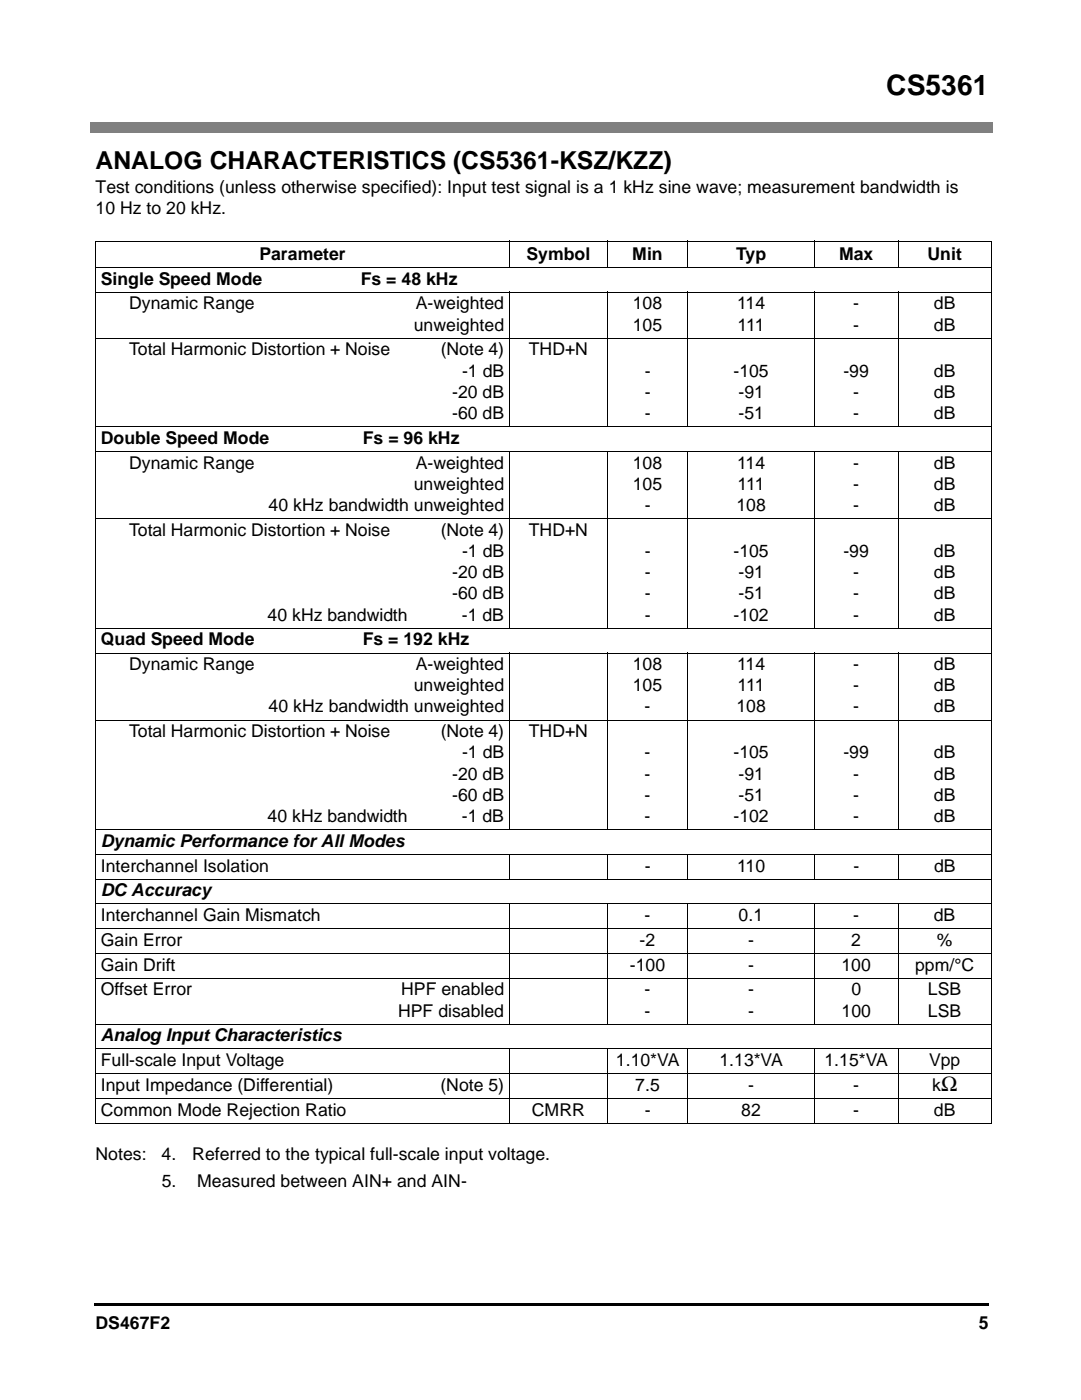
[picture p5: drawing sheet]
<svg xmlns="http://www.w3.org/2000/svg" width="216mm" height="279mm" viewBox="0 0 216 279" stroke-linecap="round" stroke-linejoin="round" font-family="sans-serif">
<defs><g id="words">
<text font-size="5.6" x="176.7" y="19">CS5361</text>
<text font-size="4.9" x="19" y="33.8">ANALOG CHARACTERISTICS (CS5361-KSZ/KZZ)</text>
<text font-size="4.2" x="187.6" y="217.7">Ω</text>
<g font-size="3.5">
<text x="19" y="38.5">Test conditions (unless otherwise specified): Input test signal is a 1 kHz sine wave; measurement bandwidth is</text>
<text x="19" y="42.7">10 Hz to 20 kHz.</text>
<text x="51.7" y="51.9">Parameter</text>
<text x="105" y="51.9">Symbol</text>
<text x="126.1" y="51.9">Min</text>
<text x="146.8" y="51.9">Typ</text>
<text x="167.3" y="51.9">Max</text>
<text x="185" y="51.9">Unit</text>
<text x="20.1" y="56.8">Single Speed Mode</text>
<text x="71.9" y="56.8">Fs = 48 kHz</text>
<text x="25.7" y="61.8">Dynamic Range</text>
<text x="82.5" y="66">unweighted</text>
<text x="82.9" y="61.8">A-weighted</text>
<text x="126.2" y="61.8">108</text>
<text x="126.2" y="66">105</text>
<text x="147" y="61.8">114</text>
<text x="147.1" y="66">111</text>
<text x="170.1" y="61.8">-</text>
<text x="170.1" y="66">-</text>
<text x="186.2" y="61.8">dB</text>
<text x="186.2" y="66">dB</text>
<text x="25.7" y="70.9">Total Harmonic Distortion + Noise</text>
<text x="87.9" y="70.9">(Note 4)</text>
<text x="105.4" y="70.9">THD+N</text>
<text x="92.1" y="75.2">-1 dB</text>
<text x="128.5" y="75.2">-</text>
<text x="146.2" y="75.2">-105</text>
<text x="168.2" y="75.2">-99</text>
<text x="186.2" y="75.2">dB</text>
<text x="90.1" y="79.4">-20 dB</text>
<text x="90.1" y="83.6">-60 dB</text>
<text x="128.5" y="79.4">-</text>
<text x="128.5" y="83.6">-</text>
<text x="147.2" y="79.4">-91</text>
<text x="147.2" y="83.6">-51</text>
<text x="170.1" y="79.4">-</text>
<text x="170.1" y="83.6">-</text>
<text x="186.2" y="79.4">dB</text>
<text x="186.2" y="83.6">dB</text>
<text x="20.1" y="88.6">Double Speed Mode</text>
<text x="72.3" y="88.6">Fs = 96 kHz</text>
<text x="25.7" y="93.5">Dynamic Range</text>
<text x="82.9" y="93.5">A-weighted</text>
<text x="126.2" y="93.5">108</text>
<text x="147" y="93.5">114</text>
<text x="170.1" y="93.5">-</text>
<text x="186.2" y="93.5">dB</text>
<text x="53.6" y="102">40 kHz bandwidth unweighted</text>
<text x="82.5" y="97.7">unweighted</text>
<text x="126.2" y="97.7">105</text>
<text x="128.5" y="102">-</text>
<text x="146.8" y="102">108</text>
<text x="147.1" y="97.7">111</text>
<text x="170.1" y="97.7">-</text>
<text x="170.1" y="102">-</text>
<text x="186.2" y="97.7">dB</text>
<text x="186.2" y="102">dB</text>
<text x="25.7" y="106.9">Total Harmonic Distortion + Noise</text>
<text x="87.9" y="106.9">(Note 4)</text>
<text x="105.4" y="106.9">THD+N</text>
<text x="92.1" y="111.1">-1 dB</text>
<text x="128.5" y="111.1">-</text>
<text x="146.2" y="111.1">-105</text>
<text x="168.2" y="111.1">-99</text>
<text x="186.2" y="111.1">dB</text>
<text x="90.1" y="115.4">-20 dB</text>
<text x="90.1" y="119.6">-60 dB</text>
<text x="128.5" y="115.4">-</text>
<text x="128.5" y="119.6">-</text>
<text x="147.2" y="115.4">-91</text>
<text x="147.2" y="119.6">-51</text>
<text x="170.1" y="115.4">-</text>
<text x="170.1" y="119.6">-</text>
<text x="186.2" y="115.4">dB</text>
<text x="186.2" y="119.6">dB</text>
<text x="53.4" y="123.8">40 kHz bandwidth</text>
<text x="92.1" y="123.8">-1 dB</text>
<text x="128.5" y="123.8">-</text>
<text x="146.2" y="123.8">-102</text>
<text x="170.1" y="123.8">-</text>
<text x="186.2" y="123.8">dB</text>
<text x="20.1" y="128.8">Quad Speed Mode</text>
<text x="72.3" y="128.8">Fs = 192 kHz</text>
<text x="25.7" y="133.7">Dynamic Range</text>
<text x="82.5" y="138">unweighted</text>
<text x="82.9" y="133.7">A-weighted</text>
<text x="126.2" y="133.7">108</text>
<text x="126.2" y="138">105</text>
<text x="147" y="133.7">114</text>
<text x="147.1" y="138">111</text>
<text x="170.1" y="133.7">-</text>
<text x="170.1" y="138">-</text>
<text x="186.2" y="133.7">dB</text>
<text x="186.2" y="138">dB</text>
<text x="53.6" y="142.2">40 kHz bandwidth unweighted</text>
<text x="128.5" y="142.2">-</text>
<text x="146.8" y="142.2">108</text>
<text x="170.1" y="142.2">-</text>
<text x="186.2" y="142.2">dB</text>
<text x="25.7" y="147.1">Total Harmonic Distortion + Noise</text>
<text x="87.9" y="147.1">(Note 4)</text>
<text x="105.4" y="147.1">THD+N</text>
<text x="90.1" y="155.6">-20 dB</text>
<text x="92.1" y="151.4">-1 dB</text>
<text x="128.5" y="151.4">-</text>
<text x="128.5" y="155.6">-</text>
<text x="146.2" y="151.4">-105</text>
<text x="147.2" y="155.6">-91</text>
<text x="168.2" y="151.4">-99</text>
<text x="170.1" y="155.6">-</text>
<text x="186.2" y="151.4">dB</text>
<text x="186.2" y="155.6">dB</text>
<text x="90.1" y="159.8">-60 dB</text>
<text x="128.5" y="159.8">-</text>
<text x="147.2" y="159.8">-51</text>
<text x="170.1" y="159.8">-</text>
<text x="186.2" y="159.8">dB</text>
<text x="53.4" y="164.1">40 kHz bandwidth</text>
<text x="92.1" y="164.1">-1 dB</text>
<text x="128.5" y="164.1">-</text>
<text x="146.2" y="164.1">-102</text>
<text x="170.1" y="164.1">-</text>
<text x="186.2" y="164.1">dB</text>
<text x="20.1" y="169">Dynamic Performance for All Modes</text>
<text x="20.1" y="173.9">Interchannel Isolation</text>
<text x="128.6" y="173.9">-</text>
<text x="147" y="173.9">110</text>
<text x="170.2" y="173.9">-</text>
<text x="186.2" y="173.9">dB</text>
<text x="20.1" y="178.9">DC Accuracy</text>
<text x="20.1" y="183.8">Interchannel Gain Mismatch</text>
<text x="128.5" y="183.8">-</text>
<text x="147.3" y="183.8">0.1</text>
<text x="170.1" y="183.8">-</text>
<text x="186.2" y="183.8">dB</text>
<text x="20.1" y="188.8">Gain Error</text>
<text x="127.5" y="188.8">-2</text>
<text x="149.2" y="188.8">-</text>
<text x="169.7" y="188.8">2</text>
<text x="186.8" y="188.8">%</text>
<text x="20.1" y="193.7">Gain Drift</text>
<text x="125.6" y="193.7">-100</text>
<text x="149.2" y="193.7">-</text>
<text x="167.8" y="193.7">100</text>
<text x="182.5" y="193.7">ppm/°C</text>
<text x="20.1" y="198.6">Offset Error</text>
<text x="79.4" y="202.9">HPF disabled</text>
<text x="80" y="198.6">HPF enabled</text>
<text x="128.5" y="198.6">-</text>
<text x="128.5" y="202.9">-</text>
<text x="149.2" y="198.6">-</text>
<text x="149.2" y="202.9">-</text>
<text x="167.8" y="202.9">100</text>
<text x="169.8" y="198.6">0</text>
<text x="185" y="198.6">LSB</text>
<text x="185" y="202.9">LSB</text>
<text x="20.1" y="207.8">Analog Input Characteristics</text>
<text x="20.1" y="212.7">Full-scale Input Voltage</text>
<text x="122.8" y="212.7">1.10*VA</text>
<text x="143.4" y="212.7">1.13*VA</text>
<text x="164.4" y="212.7">1.15*VA</text>
<text x="185.2" y="212.7">Vpp</text>
<text x="20.1" y="217.7">Input Impedance (Differential)</text>
<text x="87.8" y="217.7">(Note 5)</text>
<text x="126.7" y="217.7">7.5</text>
<text x="149.2" y="217.7">-</text>
<text x="170.1" y="217.7">-</text>
<text x="185.9" y="217.7">k</text>
<text x="20.1" y="222.6">Common Mode Rejection Ratio</text>
<text x="106.1" y="222.6">CMRR</text>
<text x="128.5" y="222.6">-</text>
<text x="147.8" y="222.6">82</text>
<text x="170.1" y="222.6">-</text>
<text x="186.2" y="222.6">dB</text>
<text x="19" y="231.5">Notes:</text>
<text x="32.2" y="231.5">4.</text>
<text x="38.3" y="231.5">Referred to the typical full-scale input voltage.</text>
<text x="32.2" y="236.9">5.</text>
<text x="39.3" y="236.9">Measured between AIN+ and AIN-</text>
<text x="19" y="265.2">DS467F2</text>
<text x="195.2" y="265.2">5</text>
</g>
</g></defs>
<g fill="#808080">
<path d="M18 24.3h1v2.2h-1z"/>
<path d="M19 24.3h178.9v2.2h-178.9z"/>
</g>
<path d="M18.8 260.1h.2v.5h-.2zM19 260.1h178.1v.5h-178.1z" fill="#000"/>
<path d="M19 262.9h178.1v8.9h-178.1z" fill="#fff"/>
<g fill="none" stroke="#000" stroke-width=".2">
<path d="M19 48.1h178.8M19 53.4h178.8M19 58.4h178.8M19 48.2v175.9M101.6 48v5.5M101.6 58.3v26.9M121.1 48v5.5M121.1 58.3v26.9M137.2 48v5.5M137.2 58.3v26.9M162.4 48v5.5M162.4 58.3v26.9"/>
<path d="M179.1 48v5.5M179.1 58.3v26.9M197.7 48.2v175.9M19 67.5h178.8M19 85.2h178.8M19 90.1h178.8M101.6 90v35.5M121.1 90v35.5M137.2 90v35.5M162.4 90v35.5M179.1 90v35.5M19 103.5h178.8"/>
<path d="M19 125.4h178.8M19 130.3h178.8M101.6 130.2v35.5M121.1 130.2v35.5M137.2 130.2v35.5M162.4 130.2v35.5M179.1 130.2v35.5M19 143.7h178.8M19 165.6h178.8M19 170.5h178.8M19 175.5h178.8M101.6 170.5v5.1"/>
<path d="M121.1 170.5v5.1M137.2 170.5v5.1M162.4 170.5v5.1M179.1 170.5v5.1M19 180.4h178.8M19 185.4h178.8M19 190.3h178.8M19 195.2h178.8M101.6 180.3v24.2M121.1 180.3v24.2M137.2 180.3v24.2M162.4 180.3v24.2"/>
<path d="M179.1 180.3v24.2M19 204.4h178.8M19 209.3h178.8M19 214.3h178.8M19 219.2h178.8M101.6 209.3v14.9M121.1 209.3v14.9M137.2 209.3v14.9M162.4 209.3v14.9M179.1 209.3v14.9M19 224.2h178.8"/>
</g>
<use href="#words"/>
</svg>
